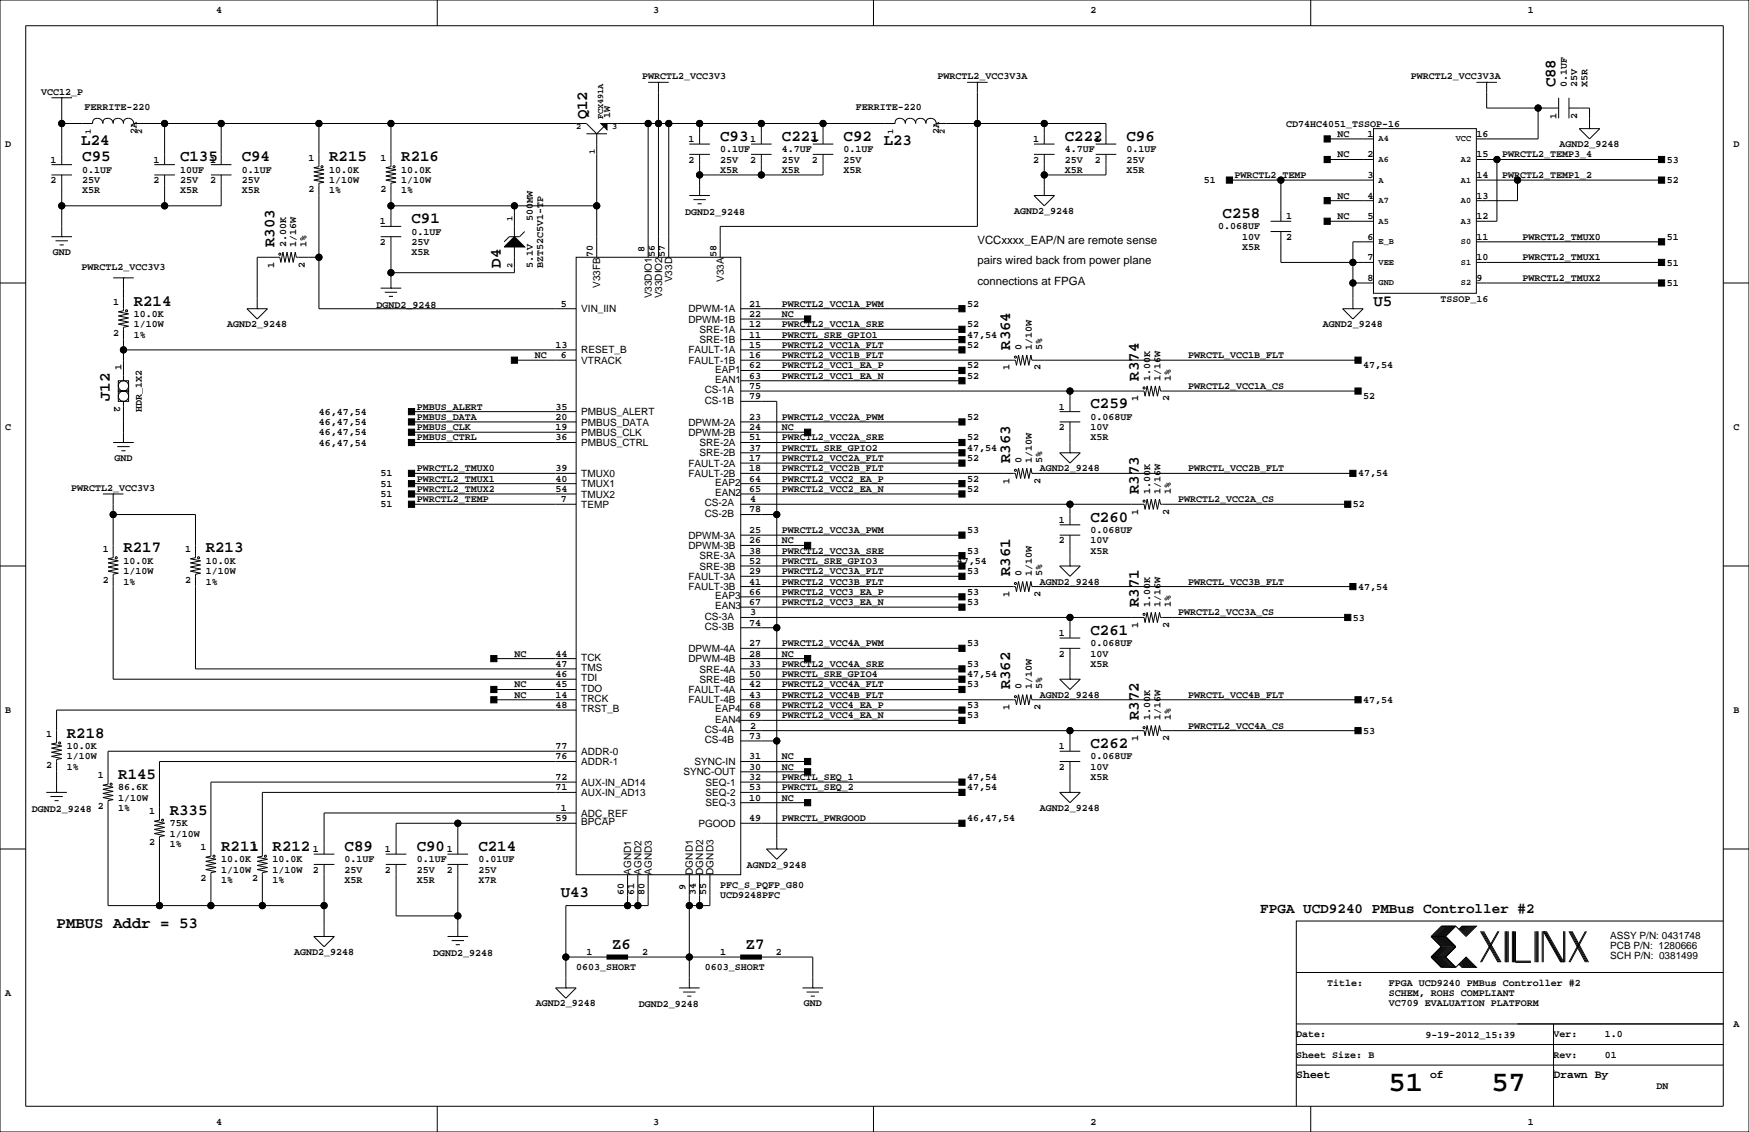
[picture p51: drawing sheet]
<svg xmlns="http://www.w3.org/2000/svg" width="432mm" height="279mm" viewBox="0 0 432 279" stroke-linecap="round" stroke-linejoin="round" font-family="sans-serif">
<defs><g id="words">
<g font-size="7.1">
<text x="342.8" y="269.3">51</text>
<text x="368.2" y="269.3">57</text>
</g>
<g font-size="3.9">
<text x="384" y="21.6" transform="rotate(-90 384 21.6)">C88</text>
<text x="145" y="29.5" transform="rotate(-90 145 29.5)">Q12</text>
<text x="20.1" y="35.8">L24</text>
<text x="177.8" y="34.8">C93</text>
<text x="193" y="34.8">C221</text>
<text x="208.3" y="34.8">C92</text>
<text x="218.2" y="35.8">L23</text>
<text x="262.9" y="34.8">C222</text>
<text x="278.1" y="34.8">C96</text>
<text x="20.3" y="39.8">C95</text>
<text x="44.4" y="39.8">C135</text>
<text x="59.7" y="39.8">C94</text>
<text x="81.3" y="39.8">R215</text>
<text x="99.1" y="39.8">R216</text>
<text x="301.8" y="53.8">C258</text>
<text x="101.6" y="55.1">C91</text>
<text x="67.8" y="61" transform="rotate(-90 67.8 61)">R303</text>
<text x="123.7" y="66" transform="rotate(-90 123.7 66)">D4</text>
<text x="33" y="75.4">R214</text>
<text x="339.1" y="75.4">U5</text>
<text x="249.4" y="86.4" transform="rotate(-90 249.4 86.4)">R364</text>
<text x="281.1" y="94" transform="rotate(-90 281.1 94)">R374</text>
<text x="27.1" y="99.1" transform="rotate(-90 27.1 99.1)">J12</text>
<text x="269.2" y="100.8">C259</text>
<text x="249.4" y="114.3" transform="rotate(-90 249.4 114.3)">R363</text>
<text x="281.1" y="121.9" transform="rotate(-90 281.1 121.9)">R373</text>
<text x="269.2" y="128.7">C260</text>
<text x="30.5" y="136.4">R217</text>
<text x="50.8" y="136.4">R213</text>
<text x="249.4" y="142.2" transform="rotate(-90 249.4 142.2)">R361</text>
<text x="281.1" y="149.9" transform="rotate(-90 281.1 149.9)">R371</text>
<text x="269.2" y="156.7">C261</text>
<text x="249.4" y="170.2" transform="rotate(-90 249.4 170.2)">R362</text>
<text x="281.1" y="177.8" transform="rotate(-90 281.1 177.8)">R372</text>
<text x="16.5" y="182.1">R218</text>
<text x="269.2" y="184.6">C262</text>
<text x="29.2" y="192.2">R145</text>
<text x="41.9" y="201.1">R335</text>
<text x="54.6" y="210">R211</text>
<text x="67.3" y="210">R212</text>
<text x="85.1" y="210">C89</text>
<text x="102.9" y="210">C90</text>
<text x="118.1" y="210">C214</text>
<text x="138.4" y="221.5">U43</text>
<text x="14" y="229.1">PMBUS Addr = 53</text>
<text x="151.1" y="234.2">Z6</text>
<text x="184.1" y="234.2">Z7</text>
</g>
<text font-size="3.5" x="311.2" y="225.3">FPGA UCD9240 PMBus Controller #2</text>
<g font-size="2.8">
<text x="241.3" y="60.1">VCCxxxx_EAP/N are remote sense</text>
<text x="241.3" y="65.2">pairs wired back from power plane</text>
<text x="241.3" y="70.3">connections at FPGA</text>
<text x="320" y="266.1">Sheet</text>
<text x="353.1" y="266.1">of</text>
<text x="383.5" y="266.1">Drawn By</text>
</g>
<g font-size="2.5">
<text x="53.3" y="3.3">4</text>
<text x="161.3" y="3.3">3</text>
<text x="269.2" y="3.3">2</text>
<text x="377.2" y="3.3">1</text>
<text x="10.2" y="23.4">VCC12_P</text>
<text x="158.5" y="19.6">PWRCTL2_VCC3V3</text>
<text x="231.5" y="19.6">PWRCTL2_VCC3V3A</text>
<text x="348.3" y="19.6">PWRCTL2_VCC3V3A</text>
<text x="386.8" y="21.6" transform="rotate(-90 386.8 21.6)">0.1UF</text>
<text x="389.4" y="21.6" transform="rotate(-90 389.4 21.6)">25V</text>
<text x="391.9" y="21.6" transform="rotate(-90 391.9 21.6)">X5R</text>
<text x="20.8" y="27.2">FERRITE-220</text>
<text x="150.6" y="29.2" transform="rotate(-90 150.6 29.2)">1W</text>
<text x="211.3" y="27.2">FERRITE-220</text>
<text x="384.3" y="29.4" transform="rotate(-90 384.3 29.4)">1</text>
<text x="389.4" y="29.4" transform="rotate(-90 389.4 29.4)">2</text>
<text x="33.8" y="33" transform="rotate(-90 33.8 33)">2A</text>
<text x="170" y="35.1">1</text>
<text x="185.2" y="35.1">1</text>
<text x="200.4" y="35.1">1</text>
<text x="231.9" y="33" transform="rotate(-90 231.9 33)">2A</text>
<text x="255.1" y="35.1">1</text>
<text x="270.3" y="35.1">1</text>
<text x="317.5" y="31.2">CD74HC4051_TSSOP-16</text>
<text x="330.2" y="33.8">NC</text>
<text x="337.6" y="33.8">1</text>
<text x="364.5" y="33.8">16</text>
<text x="1.3" y="36.3">D</text>
<text x="12.5" y="40.1">1</text>
<text x="37.9" y="40.1">1</text>
<text x="51.9" y="40.1">1</text>
<text x="76.2" y="39.7">1</text>
<text x="94" y="39.7">1</text>
<text x="170" y="40.1">2</text>
<text x="177.8" y="37.6">0.1UF</text>
<text x="177.8" y="40.1">25V</text>
<text x="185.2" y="40.1">2</text>
<text x="193" y="40.1">25V</text>
<text x="193" y="37.6">4.7UF</text>
<text x="200.4" y="40.1">2</text>
<text x="208.3" y="40.1">25V</text>
<text x="208.3" y="37.6">0.1UF</text>
<text x="255.1" y="40.1">2</text>
<text x="262.9" y="37.6">4.7UF</text>
<text x="262.9" y="40.1">25V</text>
<text x="270.3" y="40.1">2</text>
<text x="278.1" y="37.6">0.1UF</text>
<text x="278.1" y="40.1">25V</text>
<text x="330.2" y="38.9">NC</text>
<text x="337.6" y="38.9">2</text>
<text x="364.5" y="38.9">15</text>
<text x="370.8" y="38.9">PWRCTL2_TEMP3_4</text>
<text x="385" y="36.3">AGND2_9248</text>
<text x="411.5" y="40.1">53</text>
<text x="428" y="36.3">D</text>
<text x="12.5" y="45.2">2</text>
<text x="20.3" y="47.8">X5R</text>
<text x="20.3" y="45.2">25V</text>
<text x="20.3" y="42.7">0.1UF</text>
<text x="37.9" y="45.2">2</text>
<text x="44.4" y="47.8">X5R</text>
<text x="44.4" y="45.2">25V</text>
<text x="44.4" y="42.7">10UF</text>
<text x="51.9" y="45.2">2</text>
<text x="59.7" y="42.7">0.1UF</text>
<text x="59.7" y="45.2">25V</text>
<text x="59.7" y="47.8">X5R</text>
<text x="76.2" y="47.3">2</text>
<text x="81.3" y="47.8">1%</text>
<text x="81.3" y="45.2">1/10W</text>
<text x="81.3" y="42.7">10.0K</text>
<text x="94" y="47.3">2</text>
<text x="99.1" y="42.7">10.0K</text>
<text x="99.1" y="45.2">1/10W</text>
<text x="99.1" y="47.8">1%</text>
<text x="177.8" y="42.7">X5R</text>
<text x="193" y="42.7">X5R</text>
<text x="208.3" y="42.7">X5R</text>
<text x="262.9" y="42.7">X5R</text>
<text x="278.1" y="42.7">X5R</text>
<text x="297.2" y="45.2">51</text>
<text x="304.8" y="43.9">PWRCTL2_TEMP</text>
<text x="337.6" y="43.9">3</text>
<text x="364.5" y="43.9">14</text>
<text x="370.8" y="43.9">PWRCTL2_TEMP1_2</text>
<text x="411.5" y="45.2">52</text>
<text x="169.2" y="53.1">DGND2_9248</text>
<text x="250.4" y="52.8">AGND2_9248</text>
<text x="330.2" y="49">NC</text>
<text x="337.6" y="49">4</text>
<text x="364.5" y="49">13</text>
<text x="93.8" y="55.4">1</text>
<text x="101.6" y="57.9">0.1UF</text>
<text x="131.6" y="54.6" transform="rotate(-90 131.6 54.6)">500MW</text>
<text x="300.8" y="56.6">0.068UF</text>
<text x="306.7" y="59.2">10V</text>
<text x="317.5" y="59.2">2</text>
<text x="317.5" y="54.1">1</text>
<text x="330.2" y="54.1">NC</text>
<text x="337.6" y="54.1">5</text>
<text x="337.6" y="59.2">6</text>
<text x="364.5" y="59.2">11</text>
<text x="364.5" y="54.1">12</text>
<text x="375.9" y="59.2">PWRCTL2_TMUX0</text>
<text x="411.5" y="59.2">51</text>
<text x="13" y="63">GND</text>
<text x="70.6" y="61" transform="rotate(-90 70.6 61)">2.00K</text>
<text x="73.2" y="61" transform="rotate(-90 73.2 61)">1/16W</text>
<text x="75.7" y="61" transform="rotate(-90 75.7 61)">1%</text>
<text x="93.8" y="60.5">2</text>
<text x="101.6" y="63">X5R</text>
<text x="101.6" y="60.5">25V</text>
<text x="146.4" y="63.5" transform="rotate(-90 146.4 63.5)">70</text>
<text x="159.1" y="62.2" transform="rotate(-90 159.1 62.2)">8</text>
<text x="161.6" y="63.5" transform="rotate(-90 161.6 63.5)">56</text>
<text x="164.2" y="63.5" transform="rotate(-90 164.2 63.5)">57</text>
<text x="176.9" y="63.5" transform="rotate(-90 176.9 63.5)">58</text>
<text x="306.7" y="61.7">X5R</text>
<text x="337.6" y="64.3">7</text>
<text x="364.5" y="64.3">10</text>
<text x="375.9" y="64.3">PWRCTL2_TMUX1</text>
<text x="411.5" y="65.5">51</text>
<text x="20.1" y="66.6">PWRCTL2_VCC3V3</text>
<text x="67.7" y="66" transform="rotate(-90 67.7 66)">1</text>
<text x="75.3" y="66" transform="rotate(-90 75.3 66)">2</text>
<text x="131.6" y="66" transform="rotate(-90 131.6 66)">5.1V</text>
<text x="134.1" y="66" transform="rotate(-90 134.1 66)">BZT52C5V1-TP</text>
<text x="148.2" y="71" transform="rotate(-90 148.2 71)">V33FB</text>
<text x="166" y="69.7" transform="rotate(-90 166 69.7)">V33D</text>
<text x="178.7" y="69.5" transform="rotate(-90 178.7 69.5)">V33A</text>
<text x="337.6" y="69.3">8</text>
<text x="364.5" y="69.3">9</text>
<text x="375.9" y="69.3">PWRCTL2_TMUX2</text>
<text x="411.5" y="70.6">51</text>
<text x="27.9" y="75.3">1</text>
<text x="93" y="75.9">DGND2_9248</text>
<text x="138.4" y="75.7">5</text>
<text x="143.5" y="77.1">VIN_IIN</text>
<text x="160.9" y="73.7" transform="rotate(-90 160.9 73.7)">V33DIO1</text>
<text x="163.4" y="73.7" transform="rotate(-90 163.4 73.7)">V33DIO2</text>
<text x="169.9" y="77.1">DPWM-1A</text>
<text x="185" y="75.7">21</text>
<text x="193" y="75.7">PWRCTL2_VCC1A_PWM</text>
<text x="238.8" y="75.7">52</text>
<text x="355.6" y="74.4">TSSOP_16</text>
<text x="27.9" y="82.9">2</text>
<text x="33" y="78.2">10.0K</text>
<text x="33" y="80.8">1/10W</text>
<text x="33" y="83.3">1%</text>
<text x="56.1" y="80.8">AGND2_9248</text>
<text x="169.9" y="79.6">DPWM-1B</text>
<text x="172.7" y="82.2">SRE-1A</text>
<text x="185" y="78.2">22</text>
<text x="185" y="80.8">12</text>
<text x="185" y="83.3">11</text>
<text x="193" y="83.3">PWRCTL_SRE_GPIO1</text>
<text x="193" y="78.2">NC</text>
<text x="193" y="80.8">PWRCTL2_VCC1A_SRE</text>
<text x="238.8" y="83.3">47,54</text>
<text x="238.8" y="80.8">52</text>
<text x="326.6" y="80.8">AGND2_9248</text>
<text x="132.1" y="88.4">NC</text>
<text x="137.2" y="85.9">13</text>
<text x="138.4" y="88.4">6</text>
<text x="143.5" y="87.2">RESET_B</text>
<text x="143.5" y="89.8">VTRACK</text>
<text x="169.9" y="87.2">FAULT-1A</text>
<text x="169.9" y="89.8">FAULT-1B</text>
<text x="172.7" y="84.7">SRE-1B</text>
<text x="185" y="85.9">15</text>
<text x="185" y="88.4">16</text>
<text x="193" y="85.9">PWRCTL2_VCC1A_FLT</text>
<text x="193" y="88.4">PWRCTL2_VCC1B_FLT</text>
<text x="238.8" y="85.9">52</text>
<text x="252.2" y="86.4" transform="rotate(-90 252.2 86.4)">0</text>
<text x="254.8" y="86.4" transform="rotate(-90 254.8 86.4)">1/10W</text>
<text x="257.3" y="86.4" transform="rotate(-90 257.3 86.4)">5%</text>
<text x="293.4" y="88.4">PWRCTL_VCC1B_FLT</text>
<text x="30" y="91.4" transform="rotate(-90 30 91.4)">1</text>
<text x="176.5" y="94.5">EAN1</text>
<text x="176.5" y="92">EAP1</text>
<text x="185" y="93.5">63</text>
<text x="185" y="90.9">62</text>
<text x="193" y="93.5">PWRCTL2_VCC1_EA_N</text>
<text x="193" y="90.9">PWRCTL2_VCC1_EA_P</text>
<text x="238.8" y="93.5">52</text>
<text x="238.8" y="90.9">52</text>
<text x="249.3" y="91.4" transform="rotate(-90 249.3 91.4)">1</text>
<text x="256.9" y="91.4" transform="rotate(-90 256.9 91.4)">2</text>
<text x="284" y="94" transform="rotate(-90 284 94)">1.00K</text>
<text x="286.5" y="94" transform="rotate(-90 286.5 94)">1/16W</text>
<text x="289.1" y="94" transform="rotate(-90 289.1 94)">1%</text>
<text x="336.6" y="90.9">47,54</text>
<text x="28.2" y="100.3" transform="rotate(90 28.2 100.3)">2</text>
<text x="35.1" y="101.6" transform="rotate(-90 35.1 101.6)">HDR_1X2</text>
<text x="102.9" y="101.1">PMBUS_ALERT</text>
<text x="137.2" y="101.1">35</text>
<text x="174" y="97.1">CS-1A</text>
<text x="174" y="99.6">CS-1B</text>
<text x="185" y="96">75</text>
<text x="185" y="98.6">79</text>
<text x="261.4" y="101.1">1</text>
<text x="281" y="99.1" transform="rotate(-90 281 99.1)">1</text>
<text x="288.6" y="99.1" transform="rotate(-90 288.6 99.1)">2</text>
<text x="293.4" y="96">PWRCTL2_VCC1A_CS</text>
<text x="336.6" y="98.6">52</text>
<text x="1.3" y="106.2">C</text>
<text x="78.7" y="102.4">46,47,54</text>
<text x="78.7" y="104.9">46,47,54</text>
<text x="78.7" y="107.4">46,47,54</text>
<text x="102.9" y="103.6">PMBUS_DATA</text>
<text x="102.9" y="106.2">PMBUS_CLK</text>
<text x="137.2" y="106.2">19</text>
<text x="137.2" y="103.6">20</text>
<text x="143.5" y="107.6">PMBUS_CLK</text>
<text x="143.5" y="105">PMBUS_DATA</text>
<text x="143.5" y="102.5">PMBUS_ALERT</text>
<text x="169.9" y="105">DPWM-2A</text>
<text x="169.9" y="107.6">DPWM-2B</text>
<text x="185" y="103.6">23</text>
<text x="185" y="106.2">24</text>
<text x="193" y="106.2">NC</text>
<text x="193" y="103.6">PWRCTL2_VCC2A_PWM</text>
<text x="238.8" y="103.6">52</text>
<text x="261.4" y="106.2">2</text>
<text x="269.2" y="106.2">10V</text>
<text x="269.2" y="103.6">0.068UF</text>
<text x="428" y="106.2">C</text>
<text x="28.3" y="113.8">GND</text>
<text x="78.7" y="110">46,47,54</text>
<text x="102.9" y="108.7">PMBUS_CTRL</text>
<text x="137.2" y="108.7">36</text>
<text x="143.5" y="110.1">PMBUS_CTRL</text>
<text x="172.7" y="110.1">SRE-2A</text>
<text x="172.7" y="112.6">SRE-2B</text>
<text x="185" y="113.8">17</text>
<text x="185" y="108.7">51</text>
<text x="185" y="111.3">37</text>
<text x="193" y="113.8">PWRCTL2_VCC2A_FLT</text>
<text x="193" y="111.3">PWRCTL_SRE_GPIO2</text>
<text x="193" y="108.7">PWRCTL2_VCC2A_SRE</text>
<text x="238.8" y="113.8">52</text>
<text x="238.8" y="111.3">47,54</text>
<text x="238.8" y="108.7">52</text>
<text x="269.2" y="108.7">X5R</text>
<text x="94" y="117.6">51</text>
<text x="102.9" y="118.9">PWRCTL2_TMUX1</text>
<text x="102.9" y="116.3">PWRCTL2_TMUX0</text>
<text x="137.2" y="116.3">39</text>
<text x="137.2" y="118.9">40</text>
<text x="143.5" y="117.7">TMUX0</text>
<text x="169.9" y="115.2">FAULT-2A</text>
<text x="169.9" y="117.7">FAULT-2B</text>
<text x="176.5" y="119.9">EAP2</text>
<text x="185" y="118.9">64</text>
<text x="185" y="116.3">18</text>
<text x="193" y="116.3">PWRCTL2_VCC2B_FLT</text>
<text x="193" y="118.9">PWRCTL2_VCC2_EA_P</text>
<text x="238.8" y="118.9">52</text>
<text x="249.3" y="119.4" transform="rotate(-90 249.3 119.4)">1</text>
<text x="252.2" y="114.3" transform="rotate(-90 252.2 114.3)">0</text>
<text x="254.8" y="114.3" transform="rotate(-90 254.8 114.3)">1/10W</text>
<text x="256.8" y="116.3">AGND2_9248</text>
<text x="256.9" y="119.4" transform="rotate(-90 256.9 119.4)">2</text>
<text x="257.3" y="114.3" transform="rotate(-90 257.3 114.3)">5%</text>
<text x="293.4" y="116.3">PWRCTL_VCC2B_FLT</text>
<text x="335.3" y="117.6">47,54</text>
<text x="17.6" y="121.2">PWRCTL2_VCC3V3</text>
<text x="94" y="125.2">51</text>
<text x="94" y="122.7">51</text>
<text x="94" y="120.1">51</text>
<text x="102.9" y="124">PWRCTL2_TEMP</text>
<text x="102.9" y="121.4">PWRCTL2_TMUX2</text>
<text x="137.2" y="121.4">54</text>
<text x="138.4" y="124">7</text>
<text x="143.5" y="125.3">TEMP</text>
<text x="143.5" y="120.3">TMUX1</text>
<text x="143.5" y="122.8">TMUX2</text>
<text x="174" y="125">CS-2A</text>
<text x="176.5" y="122.5">EAN2</text>
<text x="185" y="121.4">65</text>
<text x="185.2" y="124">4</text>
<text x="193" y="121.4">PWRCTL2_VCC2_EA_N</text>
<text x="238.8" y="121.4">52</text>
<text x="284" y="121.9" transform="rotate(-90 284 121.9)">1.00K</text>
<text x="286.5" y="121.9" transform="rotate(-90 286.5 121.9)">1/16W</text>
<text x="289.1" y="121.9" transform="rotate(-90 289.1 121.9)">1%</text>
<text x="290.8" y="124">PWRCTL2_VCC2A_CS</text>
<text x="334" y="125.2">52</text>
<text x="174" y="127.5">CS-2B</text>
<text x="185" y="126.5">78</text>
<text x="185" y="131.6">25</text>
<text x="193" y="131.6">PWRCTL2_VCC3A_PWM</text>
<text x="238.8" y="131.6">53</text>
<text x="261.4" y="129">1</text>
<text x="269.2" y="131.6">0.068UF</text>
<text x="281" y="127" transform="rotate(-90 281 127)">1</text>
<text x="288.6" y="127" transform="rotate(-90 288.6 127)">2</text>
<text x="25.4" y="136.2">1</text>
<text x="45.7" y="136.2">1</text>
<text x="169.9" y="133">DPWM-3A</text>
<text x="169.9" y="135.5">DPWM-3B</text>
<text x="185" y="134.1">26</text>
<text x="185" y="136.7">38</text>
<text x="193" y="134.1">NC</text>
<text x="193" y="136.7">PWRCTL2_VCC3A_SRE</text>
<text x="238.8" y="136.7">53</text>
<text x="261.4" y="134.1">2</text>
<text x="269.2" y="136.7">X5R</text>
<text x="269.2" y="134.1">10V</text>
<text x="25.4" y="143.9">2</text>
<text x="30.5" y="139.2">10.0K</text>
<text x="30.5" y="141.7">1/10W</text>
<text x="45.7" y="143.9">2</text>
<text x="50.8" y="141.7">1/10W</text>
<text x="50.8" y="139.2">10.0K</text>
<text x="169.9" y="143.1">FAULT-3A</text>
<text x="172.7" y="138">SRE-3A</text>
<text x="172.7" y="140.6">SRE-3B</text>
<text x="185" y="141.7">29</text>
<text x="185" y="139.2">52</text>
<text x="193" y="141.7">PWRCTL2_VCC3A_FLT</text>
<text x="193" y="139.2">PWRCTL_SRE_GPIO3</text>
<text x="236.2" y="139.2">47,54</text>
<text x="238.8" y="141.7">53</text>
<text x="252.2" y="142.2" transform="rotate(-90 252.2 142.2)">0</text>
<text x="254.8" y="142.2" transform="rotate(-90 254.8 142.2)">1/10W</text>
<text x="257.3" y="142.2" transform="rotate(-90 257.3 142.2)">5%</text>
<text x="30.5" y="144.3">1%</text>
<text x="50.8" y="144.3">1%</text>
<text x="169.9" y="145.7">FAULT-3B</text>
<text x="176.5" y="147.9">EAP3</text>
<text x="185" y="149.4">67</text>
<text x="185" y="146.8">66</text>
<text x="185" y="144.3">41</text>
<text x="193" y="144.3">PWRCTL2_VCC3B_FLT</text>
<text x="193" y="149.4">PWRCTL2_VCC3_EA_N</text>
<text x="193" y="146.8">PWRCTL2_VCC3_EA_P</text>
<text x="238.8" y="149.4">53</text>
<text x="238.8" y="146.8">53</text>
<text x="249.3" y="147.3" transform="rotate(-90 249.3 147.3)">1</text>
<text x="256.8" y="144.3">AGND2_9248</text>
<text x="256.9" y="147.3" transform="rotate(-90 256.9 147.3)">2</text>
<text x="284" y="149.9" transform="rotate(-90 284 149.9)">1.00K</text>
<text x="286.5" y="149.9" transform="rotate(-90 286.5 149.9)">1/16W</text>
<text x="289.1" y="149.9" transform="rotate(-90 289.1 149.9)">1%</text>
<text x="293.4" y="144.3">PWRCTL_VCC3B_FLT</text>
<text x="335.3" y="145.5">47,54</text>
<text x="174" y="152.9">CS-3A</text>
<text x="174" y="155.5">CS-3B</text>
<text x="176.5" y="150.4">EAN3</text>
<text x="185" y="154.4">74</text>
<text x="185.2" y="151.9">3</text>
<text x="281" y="154.9" transform="rotate(-90 281 154.9)">1</text>
<text x="288.6" y="154.9" transform="rotate(-90 288.6 154.9)">2</text>
<text x="290.8" y="151.9">PWRCTL2_VCC3A_CS</text>
<text x="334" y="153.2">53</text>
<text x="169.9" y="160.9">DPWM-4A</text>
<text x="185" y="159.5">27</text>
<text x="193" y="159.5">PWRCTL2_VCC4A_PWM</text>
<text x="238.8" y="159.5">53</text>
<text x="261.4" y="157">1</text>
<text x="269.2" y="159.5">0.068UF</text>
<text x="127" y="162.1">NC</text>
<text x="137.2" y="162.1">44</text>
<text x="137.2" y="167.1">46</text>
<text x="137.2" y="164.6">47</text>
<text x="143.5" y="163.1">TCK</text>
<text x="143.5" y="165.6">TMS</text>
<text x="169.9" y="163.4">DPWM-4B</text>
<text x="172.7" y="166">SRE-4A</text>
<text x="185" y="162.1">28</text>
<text x="185" y="164.6">33</text>
<text x="185" y="167.1">50</text>
<text x="193" y="167.1">PWRCTL_SRE_GPIO4</text>
<text x="193" y="164.6">PWRCTL2_VCC4A_SRE</text>
<text x="193" y="162.1">NC</text>
<text x="238.8" y="167.1">47,54</text>
<text x="238.8" y="164.6">53</text>
<text x="261.4" y="162.1">2</text>
<text x="269.2" y="164.6">X5R</text>
<text x="269.2" y="162.1">10V</text>
<text x="127" y="169.7">NC</text>
<text x="127" y="172.2">NC</text>
<text x="137.2" y="169.7">45</text>
<text x="137.2" y="172.2">14</text>
<text x="143.5" y="168.2">TDI</text>
<text x="143.5" y="170.7">TDO</text>
<text x="143.5" y="173.3">TRCK</text>
<text x="169.9" y="171.1">FAULT-4A</text>
<text x="169.9" y="173.6">FAULT-4B</text>
<text x="172.7" y="168.5">SRE-4B</text>
<text x="185" y="169.7">42</text>
<text x="185" y="172.2">43</text>
<text x="193" y="169.7">PWRCTL2_VCC4A_FLT</text>
<text x="193" y="172.2">PWRCTL2_VCC4B_FLT</text>
<text x="238.8" y="169.7">53</text>
<text x="252.2" y="170.2" transform="rotate(-90 252.2 170.2)">0</text>
<text x="254.8" y="170.2" transform="rotate(-90 254.8 170.2)">1/10W</text>
<text x="256.8" y="172.2">AGND2_9248</text>
<text x="257.3" y="170.2" transform="rotate(-90 257.3 170.2)">5%</text>
<text x="293.4" y="172.2">PWRCTL_VCC4B_FLT</text>
<text x="336.6" y="173.5">47,54</text>
<text x="1.3" y="176">B</text>
<text x="137.2" y="174.8">48</text>
<text x="143.5" y="175.8">TRST_B</text>
<text x="176.5" y="178.3">EAN4</text>
<text x="176.5" y="175.8">EAP4</text>
<text x="185" y="177.3">69</text>
<text x="185" y="174.8">68</text>
<text x="185.2" y="179.8">2</text>
<text x="193" y="174.8">PWRCTL2_VCC4_EA_P</text>
<text x="193" y="177.3">PWRCTL2_VCC4_EA_N</text>
<text x="238.8" y="174.8">53</text>
<text x="238.8" y="177.3">53</text>
<text x="249.3" y="175.3" transform="rotate(-90 249.3 175.3)">1</text>
<text x="256.9" y="175.3" transform="rotate(-90 256.9 175.3)">2</text>
<text x="284" y="177.8" transform="rotate(-90 284 177.8)">1.00K</text>
<text x="286.5" y="177.8" transform="rotate(-90 286.5 177.8)">1/16W</text>
<text x="289.1" y="177.8" transform="rotate(-90 289.1 177.8)">1%</text>
<text x="293.4" y="179.8">PWRCTL2_VCC4A_CS</text>
<text x="428" y="176">B</text>
<text x="11.4" y="182">1</text>
<text x="16.5" y="184.9">10.0K</text>
<text x="137.2" y="184.9">77</text>
<text x="174" y="180.9">CS-4A</text>
<text x="174" y="183.4">CS-4B</text>
<text x="185" y="182.4">73</text>
<text x="261.4" y="184.9">1</text>
<text x="281" y="182.9" transform="rotate(-90 281 182.9)">1</text>
<text x="288.6" y="182.9" transform="rotate(-90 288.6 182.9)">2</text>
<text x="336.6" y="181.1">53</text>
<text x="11.4" y="189.6">2</text>
<text x="16.5" y="187.5">1/10W</text>
<text x="16.5" y="190">1%</text>
<text x="137.2" y="187.5">76</text>
<text x="143.5" y="186.3">ADDR-0</text>
<text x="143.5" y="188.8">ADDR-1</text>
<text x="168.7" y="191.4">SYNC-OUT</text>
<text x="171.5" y="188.8">SYNC-IN</text>
<text x="185" y="187.5">31</text>
<text x="185" y="190">30</text>
<text x="193" y="187.5">NC</text>
<text x="193" y="190">NC</text>
<text x="261.4" y="190">2</text>
<text x="269.2" y="187.5">0.068UF</text>
<text x="269.2" y="190">10V</text>
<text x="24.1" y="192.1">1</text>
<text x="29.2" y="195.1">86.6K</text>
<text x="29.2" y="197.6">1/10W</text>
<text x="137.2" y="192.5">72</text>
<text x="137.2" y="195.1">71</text>
<text x="143.5" y="193.9">AUX-IN_AD14</text>
<text x="143.5" y="196.5">AUX-IN_AD13</text>
<text x="174.2" y="193.9">SEQ-1</text>
<text x="174.2" y="196.5">SEQ-2</text>
<text x="185" y="192.5">32</text>
<text x="185" y="195.1">53</text>
<text x="185" y="197.6">10</text>
<text x="193" y="192.5">PWRCTL_SEQ_1</text>
<text x="193" y="195.1">PWRCTL_SEQ_2</text>
<text x="193" y="197.6">NC</text>
<text x="238.8" y="192.5">47,54</text>
<text x="238.8" y="195.1">47,54</text>
<text x="269.2" y="192.5">X5R</text>
<text x="7.9" y="200.4">DGND2_9248</text>
<text x="24.1" y="199.7">2</text>
<text x="29.2" y="200.2">1%</text>
<text x="36.8" y="201">1</text>
<text x="41.9" y="204">75K</text>
<text x="137.2" y="202.7">59</text>
<text x="138.4" y="200.2">1</text>
<text x="143.5" y="201.5">ADC_REF</text>
<text x="143.5" y="203.7">BPCAP</text>
<text x="174.2" y="199">SEQ-3</text>
<text x="185" y="202.7">49</text>
<text x="193" y="202.7">PWRCTL_PWRGOOD</text>
<text x="238.8" y="202.7">46,47,54</text>
<text x="256.8" y="200.2">AGND2_9248</text>
<text x="36.8" y="208.6">2</text>
<text x="41.9" y="206.5">1/10W</text>
<text x="41.9" y="209">1%</text>
<text x="49.5" y="209.9">1</text>
<text x="62.2" y="209.9">1</text>
<text x="172.4" y="204.1">PGOOD</text>
<text x="54.6" y="212.9">10.0K</text>
<text x="54.6" y="215.4">1/10W</text>
<text x="67.3" y="215.4">1/10W</text>
<text x="67.3" y="212.9">10.0K</text>
<text x="77.3" y="210.3">1</text>
<text x="77.3" y="215.4">2</text>
<text x="85.1" y="212.9">0.1UF</text>
<text x="85.1" y="215.4">25V</text>
<text x="95" y="215.4">2</text>
<text x="95" y="210.3">1</text>
<text x="102.9" y="215.4">25V</text>
<text x="102.9" y="212.9">0.1UF</text>
<text x="110.3" y="210.3">1</text>
<text x="110.3" y="215.4">2</text>
<text x="118.1" y="212.9">0.01UF</text>
<text x="118.1" y="215.4">25V</text>
<text x="155.8" y="215.9" transform="rotate(-90 155.8 215.9)">AGND1</text>
<text x="158.4" y="215.9" transform="rotate(-90 158.4 215.9)">AGND2</text>
<text x="160.9" y="215.9" transform="rotate(-90 160.9 215.9)">AGND3</text>
<text x="171.1" y="215.9" transform="rotate(-90 171.1 215.9)">DGND1</text>
<text x="173.6" y="215.9" transform="rotate(-90 173.6 215.9)">DGND2</text>
<text x="176.1" y="215.9" transform="rotate(-90 176.1 215.9)">DGND3</text>
<text x="184.4" y="214.1">AGND2_9248</text>
<text x="49.5" y="217.5">2</text>
<text x="54.6" y="217.9">1%</text>
<text x="62.2" y="217.5">2</text>
<text x="67.3" y="217.9">1%</text>
<text x="85.1" y="217.9">X5R</text>
<text x="102.9" y="217.9">X5R</text>
<text x="118.1" y="217.9">X7R</text>
<text x="154" y="221" transform="rotate(-90 154 221)">60</text>
<text x="156.6" y="221" transform="rotate(-90 156.6 221)">61</text>
<text x="159.1" y="221" transform="rotate(-90 159.1 221)">80</text>
<text x="169.3" y="219.7" transform="rotate(-90 169.3 219.7)">9</text>
<text x="171.8" y="221" transform="rotate(-90 171.8 221)">34</text>
<text x="174.3" y="221" transform="rotate(-90 174.3 221)">55</text>
<text x="177.8" y="219.2">PFC_S_PQFP_G80</text>
<text x="177.8" y="221.7">UCD9248PFC</text>
<text x="397.5" y="231.7">ASSY P/N: 0431748</text>
<text x="72.6" y="235.7">AGND2_9248</text>
<text x="106.9" y="236">DGND2_9248</text>
<text x="142.2" y="239.5">0603_SHORT</text>
<text x="144.8" y="235.7">1</text>
<text x="158.5" y="235.7">2</text>
<text x="174" y="239.5">0603_SHORT</text>
<text x="177.8" y="235.7">1</text>
<text x="191.6" y="235.7">2</text>
<text x="397.5" y="236.8">SCH P/N: 0381499</text>
<text x="397.5" y="234.2">PCB P/N: 1280666</text>
<text x="1.3" y="245.9">A</text>
<text x="327.7" y="243.3">Title:</text>
<text x="342.9" y="245.9">SCHEM, ROHS COMPLIANT</text>
<text x="342.9" y="243.3">FPGA UCD9240 PMBus Controller #2</text>
<text x="132.3" y="248.4">AGND2_9248</text>
<text x="157.7" y="248.7">DGND2_9248</text>
<text x="198.4" y="248.4">GND</text>
<text x="342.9" y="248.4">VC709 EVALUATION PLATFORM</text>
<text x="320" y="256">Date:</text>
<text x="351.9" y="256.3">9-19-2012_15:39</text>
<text x="383.5" y="256">Ver:</text>
<text x="396.2" y="256">1.0</text>
<text x="428" y="253.5">A</text>
<text x="320" y="261.1">Sheet Size: B</text>
<text x="383.5" y="261.1">Rev:</text>
<text x="396.2" y="261.1">01</text>
<text x="408.9" y="268.7">DN</text>
<text x="53.3" y="277.6">4</text>
<text x="161.3" y="277.6">3</text>
<text x="269.2" y="277.6">2</text>
<text x="377.2" y="277.6">1</text>
</g>
<g font-size="2.1">
<text x="148.9" y="29.5" transform="rotate(-90 148.9 29.5)">FCX491A</text>
<text x="22.4" y="33" transform="rotate(-90 22.4 33)">1</text>
<text x="35.1" y="33" transform="rotate(-90 35.1 33)">2</text>
<text x="142.2" y="31.9">2</text>
<text x="151.1" y="31.9">3</text>
<text x="220.5" y="33" transform="rotate(-90 220.5 33)">1</text>
<text x="233.2" y="33" transform="rotate(-90 233.2 33)">2</text>
<text x="340.4" y="34.9">A4</text>
<text x="359.4" y="34.9">VCC</text>
<text x="146.9" y="38.1" transform="rotate(-90 146.9 38.1)">1</text>
<text x="340.4" y="40">A6</text>
<text x="360.7" y="40">A2</text>
<text x="340.4" y="45">A</text>
<text x="360.7" y="45">A1</text>
<text x="340.4" y="50.1">A7</text>
<text x="360.7" y="50.1">A0</text>
<text x="126.6" y="54.6" transform="rotate(-90 126.6 54.6)">1</text>
<text x="340.4" y="55.2">A5</text>
<text x="360.7" y="55.2">A3</text>
<text x="340.4" y="60.3">E_B</text>
<text x="340.4" y="65.4">VEE</text>
<text x="360.7" y="65.4">S1</text>
<text x="360.7" y="60.3">S0</text>
<text x="126.6" y="66" transform="rotate(-90 126.6 66)">2</text>
<text x="340.4" y="70.4">GND</text>
<text x="360.7" y="70.4">S2</text>
</g>
</g></defs>
<g fill="none" stroke="#000" stroke-width=".25">
<path d="M0 0h431.8v279.4h-431.8zM6.3 6.4h419.1v266.6h-419.1zM107.9 0v6.4M215.6 0v6.4M323.6 0v6.4M12.7 24.1h5.1M15.2 24.1h.1M15.2 30.5h7.7M15.2 24.1v16.5M24.1 29.2a1.02 1.02 0 0 0-1.2 1.3M24.1 29.2a1.27 1.27 0 0 1 1.3 1.3 1.05 1.05 0 0 1 1.3-1.3M26.7 29.2a1.27 1.27 0 0 1 1.2 1.3 1.05 1.05 0 0 1 1.3-1.3"/>
<path d="M29.2 29.2a1.27 1.27 0 0 1 1.3 1.3 1.05 1.05 0 0 1 1.2-1.3M31.7 29.2a1.27 1.27 0 0 1 1.3 1.3h111.8l2.5 2.5M40.6 30.5v10.1M54.6 30.5v10.1M78.7 30.5v10.6l-1.2 .3 2.5 .5-2.5 .5 2.5 .5-2.5 .5 2.5 .5-2.5 .5 2.5 .6-1.3 .2v31h63.5M96.5 30.5v10.6l-1.3 .3 2.6 .5-2.6 .5 2.6 .5-2.6 .5 2.6 .5-2.6 .5 2.6 .6-1.3 .2v10.7M144.8 33h5.1M147.3 33v30.5M149.1 31.2l-1.8 1.8M149.9 30.5h71.1M160 20.3h5.1M160 30.5v33"/>
<path d="M162.6 20.3h.1M162.6 20.3v43.2M165.1 30.5v33M170.2 38.1h5.1M170.2 35.6h5.1M172.7 30.5v5.1M172.7 38.1v10.2M185.4 38.1h5.1M185.4 35.6h5.1M188 30.5v5.1M188 38.1v5.1M200.7 38.1h5"/>
<path d="M200.7 35.6h5M203.2 30.5v5.1M203.2 38.1v5.1h-30.5M222.2 29.2a1.02 1.02 0 0 0-1.2 1.3M222.2 29.2a1.27 1.27 0 0 1 1.3 1.3M224.8 29.2a1.02 1.02 0 0 0-1.2 1.3M224.8 29.2a1.27 1.27 0 0 1 1.3 1.3 1.05 1.05 0 0 1 1.2-1.3M227.3 29.2a1.27 1.27 0 0 1 1.3 1.3 1.05 1.05 0 0 1 1.3-1.3M229.9 29.2a1.27 1.27 0 0 1 1.2 1.3h41.9v5.1M238.8 20.3h5M241.3 20.3h.1M241.3 20.3v35.6h-63.5v7.6"/>
<path d="M255.3 38.1h5M255.3 35.6h5M257.8 30.5v5.1M257.8 38.1v10.2M270.5 38.1h5.1M270.5 35.6h5.1M273 38.1v5.1h-15.2M327.7 34.3h11.4M327.7 39.4h11.4M339.1 31.8h25.4v40.6h-25.4zM364.5 39.4h45.7M364.5 20.3h5.1"/>
<path d="M367 20.3h.1M367 20.3v6.4h17.8M369.6 39.4v15.2h-5.1M379.7 26.7v7.6h-15.2M384.8 24.1v5.1M387.3 26.7h5.1v5.1M387.3 24.1v5.1M389.9 31.8h5.1l-2.6 2.5zM392.4 31.8h.1M12.7 58.4h5.1M12.7 43.2h5.1M12.7 40.6h5.1"/>
<path d="M13.7 59.4h3.1M15.2 58.4h.1M15.2 43.2v15.2M38.1 43.2h5.1M38.1 40.6h5.1M40.6 43.2v7.6M52.1 43.2h5M52.1 40.6h5M54.6 43.2v7.6h-39.4M94 55.9h5.1M94 58.4h5.1M96.5 50.8h50.8"/>
<path d="M96.5 58.4v12.7M127 50.8v7.6M129.5 57.2l-1.2 1.2h-2.6l-1.2 1.3M170.2 48.3h5.1M171.2 49.3h3M172.2 50.3h1M172.7 48.3h.1M255.3 48.3h5l-2.5 2.5zM257.8 48.3h.1M303.5 44.4h35.6M313.7 54.6h5.1M313.7 57.2h5.1"/>
<path d="M316.2 57.2v7.6h22.9M316.2 44.4v10.2M327.7 49.5h11.4M327.7 54.6h11.4M339.1 59.7h-5.1v16.5M364.5 59.7h45.7M364.5 44.4h45.7M374.6 44.4v5.1h-10.1M0 69.8h6.3M14.7 60.5h1M27.9 68.6h5.1M30.5 68.6h.1"/>
<path d="M30.5 68.6v8.1l-1.3 .3 2.5 .5-2.5 .5 2.5 .5-2.5 .5 2.5 .5-2.5 .5 2.5 .5-1.2 .3v13.2M61 76.2h5l-2.5 2.5zM63.5 76.2h.1M78.7 63.5h-5.5l-.3-1.3-.5 2.6-.5-2.6-.5 2.6-.5-2.6-.5 2.6-.6-2.6-.5 2.6-.2-1.3h-5.6v12.7M94 71.1h5.1M95 72.1h3M96 73.2h1M96.5 71.1h.1M127 61v6.3h-30.5M142.2 63.5h40.7v152.4h-40.7zM182.9 76.2h54.6M182.9 78.7h16.5"/>
<path d="M331.5 76.2h5l-2.5 2.5zM334 76.2h.1M334 69.8h5.1M364.5 64.8h45.7M364.5 69.8h45.7M425.4 69.8h6.4M29.2 96.5h2.5v2.6h-2.5zM29.2 94h2.5v2.5h-2.5zM30.5 99.1v10.1M30.5 86.4h111.7M127 88.9h15.2M182.9 88.9h67.8l.3 1.3 .5-2.6 .5 2.6 .5-2.6 .5 2.6 .5-2.6 .5 2.6 .5-2.6 .3 1.3h80.5"/>
<path d="M182.9 99.1h8.9v110.4M182.9 96.5h99.5l.3 1.3 .5-2.6 .5 2.6 .5-2.6 .5 2.6 .5-2.6 .6 2.6 .5-2.6 .2 1.3h48.8M182.9 91.4h54.6M182.9 94h54.6M182.9 86.4h54.6M182.9 81.3h54.6M182.9 83.8h54.6M264.2 96.5v5.1M27.9 109.2h5.1M29 110.2h3M30 111.3h1M30.5 109.2h.1"/>
<path d="M101.6 116.8h40.6M101.6 109.2h40.6M101.6 106.7h40.6M101.6 104.1h40.6M101.6 101.6h40.6M101.6 119.4h40.6M182.9 116.8h67.8l.3 1.3 .5-2.5 .5 2.5 .5-2.5 .5 2.5 .5-2.5 .5 2.5 .5-2.5 .3 1.2h79.2M182.9 109.2h54.6M182.9 106.7h16.5M182.9 104.1h54.6M182.9 119.4h54.6M182.9 111.8h54.6"/>
<path d="M182.9 114.3h54.6M261.6 104.1h5.1M261.6 101.6h5.1M261.6 111.8h5.1l-2.5 2.5zM264.2 111.8h.1M264.2 104.1v7.7M0 139.7h6.3M25.4 121.9h5.1M27.9 121.9h.1M27.9 121.9v15.8l-1.2 .2 2.5 .5-2.5 .5 2.5 .5-2.5 .6 2.5 .5-2.5 .5 2.5 .5-1.3 .2v25.9h114.3M27.9 127h20.4v10.7l-1.3 .2 2.5 .5-2.5 .5 2.5 .5-2.5 .6 2.5 .5-2.5 .5 2.5 .5-1.2 .2v23.4h93.9M101.6 121.9h40.6"/>
<path d="M101.6 124.5h40.6M182.9 127h8.9M182.9 121.9h54.6M182.9 124.5h99.5l.3 1.2 .5-2.5 .5 2.5 .5-2.5 .5 2.5 .5-2.5 .6 2.5 .5-2.5 .2 1.3h46.2M182.9 139.7h54.6M182.9 132.1h54.6M182.9 137.2h54.6M182.9 134.6h16.5M261.6 139.7h5.1l-2.5 2.5zM261.6 132.1h5.1M261.6 129.5h5.1M264.2 139.7h.1"/>
<path d="M264.2 124.5v5M264.2 132.1v7.6M425.4 139.7h6.4M182.9 144.8h67.8l.3 1.2 .5-2.5 .5 2.5 .5-2.5 .5 2.5 .5-2.5 .5 2.5 .5-2.5 .3 1.3h79.2M182.9 152.4h99.5l.3 1.3 .5-2.6 .5 2.6 .5-2.6 .5 2.6 .5-2.6 .6 2.6 .5-2.6 .2 1.3h46.2M182.9 147.3h54.6M182.9 149.9h54.6M182.9 154.9h8.9M182.9 142.2h54.6M261.6 157.5h5.1M264.2 152.4v5.1M121.9 172.7h20.3"/>
<path d="M121.9 162.6h20.3M121.9 170.2h20.3M142.2 175.3h-128.2v8.1l-1.3 .2 2.5 .5-2.5 .6 2.5 .5-2.5 .5 2.5 .5-2.5 .5 2.5 .5-1.2 .3v8.1M182.9 172.7h67.8l.3 1.3 .5-2.6 .5 2.6 .5-2.6 .5 2.6 .5-2.6 .5 2.6 .5-2.6 .3 1.3h80.5M182.9 162.6h16.5M182.9 175.3h54.6M182.9 167.6h54.6M182.9 160h54.6M182.9 177.8h54.6M182.9 165.1h54.6M182.9 170.2h54.6M261.6 167.6h5.1l-2.5 2.6z"/>
<path d="M261.6 160h5.1M264.2 167.6h.1M264.2 160v7.6M11.4 195.6h5.1M12.4 196.6h3.1M13.5 197.6h1M14 195.6h.1M142.2 195.6h-77.4v15.7l-1.3 .3 2.5 .5-2.5 .5 2.5 .5-2.5 .5 2.5 .5-2.5 .5 2.5 .5-1.2 .3v8.1M142.2 193h-90.1v18.3l-1.3 .3 2.5 .5-2.5 .5 2.5 .5-2.5 .5 2.5 .5-2.5 .5 2.5 .5-1.2 .3v8.1M142.2 188h-102.8v14.4l-1.3 .3 2.5 .5-2.5 .5 2.5 .5-2.5 .5 2.5 .5-2.5 .5 2.5 .5-1.2 .3v17M142.2 185.4h-115.5v8.1l-1.3 .3 2.5 .5-2.5 .5 2.5 .5-2.5 .5 2.5 .5-2.5 .5 2.5 .6-1.2 .2v25.9h53.3M182.9 198.1h16.5"/>
<path d="M182.9 195.6h54.6M182.9 193h54.6M182.9 190.5h16.5M182.9 188h16.5M182.9 180.3h99.5l.3 1.3 .5-2.5 .5 2.5 .5-2.5 .5 2.5 .5-2.5 .6 2.5 .5-2.5 .2 1.2h48.8M182.9 182.9h8.9M261.6 195.6h5.1l-2.5 2.5zM261.6 188h5.1M261.6 185.4h5.1M264.2 195.6h.1M264.2 180.3v5.1M264.2 188v7.6"/>
<path d="M0 209.5h6.3M77.5 213.4h5M77.5 210.8h5M80 213.4v17.7M95.2 213.4h5.1M95.2 210.8h5.1M97.8 213.4v12.7h15.2M110.5 213.4h5.1M110.5 210.8h5.1M113 203.2v7.6M113 213.4v17.7M142.2 203.2h-44.4v7.6"/>
<path d="M142.2 200.7h-62.2v10.1M154.9 215.9v7.6M157.5 215.9v7.6M160 215.9v7.6h-20.3v20.3M170.2 215.9v27.9M172.7 215.9v7.6M175.3 215.9v7.6h-5.1M182.9 203.2h54.6M189.2 209.5h5.1l-2.5 2.6zM191.8 209.5h.1M425.4 209.5h6.4M77.5 231.1h5l-2.5 2.6z"/>
<path d="M80 231.1h.1M110.5 231.1h5.1M111.5 232.2h3.1M112.5 233.2h1M113 231.1h.1M139.7 236.2h10.2M154.9 236.2h28M188 236.2h12.7v7.6M353.3 231.1h3.6M353.3 236.2h3.6M353.3 231.1l2.6 2.6-2.6 2.5M353.3 236.2l2.6 2.6h3.5"/>
<path d="M356.1 228.6l-2.5 2.5 2.5 2.6-2.5 2.5 2.5 2.6M356.4 228.6l-2.6 2.5 2.6 2.6-2.6 2.5 2.6 2.6M356.6 228.6l-2.5 2.5 2.5 2.6-2.5 2.5 2.5 2.6M356.9 228.6l-2.6 2.5 2.6 2.6-2.6 2.5 2.6 2.6M356.9 231.1l2.5 2.6-2.5 2.5M356.9 236.2l2.5 2.6M357.1 228.6l-2.5 2.5 2.5 2.6-2.5 2.5 2.5 2.6M357.4 228.6l-2.6 2.5 2.6 2.6-2.6 2.5 2.6 2.6M357.6 228.6l-2.5 2.5 2.5 2.6-2.5 2.5 2.5 2.6M357.9 228.6l-2.6 2.5 2.6 2.6-2.6 2.5 2.6 2.6M358.1 228.6l-2.5 2.5 2.5 2.6-2.5 2.5 2.5 2.6M358.4 228.6l-2.5 2.5 2.5 2.6-2.5 2.5 2.5 2.6"/>
<path d="M358.6 228.6l-2.5 2.5 2.5 2.6-2.5 2.5 2.5 2.6M358.9 228.6l-2.5 2.5 2.5 2.6-2.5 2.5 2.5 2.6M359.2 228.6l-2.6 2.5 2.6 2.6-2.6 2.5 2.6 2.6M359.4 228.6l2.5 2.5 2.6-2.5h-3.6l-.7 .8M359.4 228.6h-3.5l-2.6 2.5M359.4 228.6l-2.5 2.5M360.2 238l.7 .8h3.6l-2.6-2.6-2.5 2.6M360.4 237.7l1 1.1M360.4 238l.8 .8M360.7 237.5l1.2 1.3M360.7 237.7l1 1.1M360.9 237.2l1.6 1.6"/>
<path d="M360.9 237.5l1.3 1.3M361.2 237l1.8 1.8M361.2 237.2l1.5 1.6M361.2 228.6l-.8 .8M361.4 236.7l2.1 2.1M361.4 237l1.8 1.8M361.4 228.6l-1 1M361.7 236.5l2.3 2.3M361.7 236.7l2 2.1M361.7 228.6l-1 1M361.9 236.5l2.3 2.3M361.9 228.6l-1.2 1.3"/>
<path d="M362.2 228.6l-1.3 1.3M362.5 228.6l-1.6 1.5M362.7 228.6l-1.5 1.5M363 228.6l-1.8 1.8M363.2 228.6l-1.8 1.8M363.5 228.6l-2.1 2M363.7 228.6l-2 2M364 228.6l-2.3 2.3M364.2 228.6l-2.3 2.3M365.5 229.9l4.3 7.6M365.8 229.9l4.3 7.6M366 229.9l4.3 7.6"/>
<path d="M366.3 229.9l4.3 7.6M369.8 229.9l-4.3 7.6M370.1 229.9l-4.3 7.6M371.6 229.9v7.6M371.9 229.9v7.6M372.1 229.9v7.6M372.4 229.9v7.6M373.4 229.9v7.6M373.6 229.9v7.6M373.9 229.9v7.6M374.1 229.9v7.6h3.9M374.1 237.2h3.9"/>
<path d="M379 229.9v7.6M379.2 229.9v7.6M379.5 229.9v7.6M379.7 229.9v7.6M380.7 229.9v7.6M381 237.5v-7.6l4.3 7.6M381.3 229.9l4.3 7.6M381.5 229.9l4.3 7.6M381.8 229.9l4.3 7.6v-7.6M386.3 229.9v7.6M387.3 229.9l4.1 7.6M387.6 229.9l4.1 7.6"/>
<path d="M387.9 229.9l4 7.6M388.1 229.9l4.1 7.6M391.4 229.9l-4.1 7.6M391.7 229.9l-4.1 7.6M425.4 227.3h-105.4v35.6M137.2 243.8h5l-2.5 2.6zM139.7 243.8h.1M167.6 243.8h5.1M168.7 244.9h3M169.7 245.9h1M170.2 243.8h.1M198.1 243.8h5.1"/>
<path d="M199.1 244.9h3.1M200.2 245.9h1M200.7 243.8h.1M320 257.8h105.4M320 252.7h105.4M320 240h105.4M383.5 252.7v20.3M107.9 273v6.4M215.6 273v6.4M320 262.9v10.1M320 262.9h105.4M323.6 273v6.4"/>
<path d="M383.5 264.2h.1"/>
<circle cx="15.2" cy="30.5" r=".76"/>
<circle cx="40.6" cy="30.5" r=".76"/>
<circle cx="54.6" cy="30.5" r=".76"/>
<circle cx="78.7" cy="30.5" r=".76"/>
<circle cx="96.5" cy="30.5" r=".76"/>
<circle cx="160" cy="30.5" r=".76"/>
<circle cx="162.6" cy="30.5" r=".76"/>
<circle cx="165.1" cy="30.5" r=".76"/>
<circle cx="172.7" cy="30.5" r=".76"/>
<circle cx="188" cy="30.5" r=".76"/>
<circle cx="203.2" cy="30.5" r=".76"/>
<circle cx="241.3" cy="30.5" r=".76"/>
<circle cx="257.8" cy="30.5" r=".76"/>
<circle cx="369.6" cy="39.4" r=".76"/>
<circle cx="379.7" cy="26.7" r=".76"/>
<circle cx="15.2" cy="50.8" r=".76"/>
<circle cx="40.6" cy="50.8" r=".76"/>
<circle cx="79.5" cy="41.1" r=".25"/>
<circle cx="96.5" cy="50.8" r=".76"/>
<circle cx="97.3" cy="41.1" r=".25"/>
<circle cx="127" cy="50.8" r=".76"/>
<circle cx="147.3" cy="50.8" r=".76"/>
<circle cx="172.7" cy="43.2" r=".76"/>
<circle cx="188" cy="43.2" r=".76"/>
<circle cx="257.8" cy="43.2" r=".76"/>
<circle cx="316.2" cy="44.4" r=".76"/>
<circle cx="374.7" cy="44.4" r=".76"/>
<circle cx="31.2" cy="76.7" r=".25"/>
<circle cx="69.1" cy="62.7" r=".25"/>
<circle cx="78.7" cy="63.5" r=".76"/>
<circle cx="96.5" cy="67.3" r=".76"/>
<circle cx="334" cy="64.8" r=".76"/>
<circle cx="334" cy="69.8" r=".76"/>
<circle cx="30.5" cy="97.8" r="1.27"/>
<circle cx="30.5" cy="95.2" r="1.27"/>
<circle cx="30.5" cy="86.4" r=".76"/>
<circle cx="250.7" cy="88.1" r=".25"/>
<circle cx="264.2" cy="96.5" r=".76"/>
<circle cx="282.4" cy="95.8" r=".25"/>
<circle cx="250.7" cy="116.1" r=".25"/>
<circle cx="27.9" cy="127" r=".76"/>
<circle cx="28.7" cy="137.7" r=".25"/>
<circle cx="49" cy="137.7" r=".25"/>
<circle cx="191.8" cy="127" r=".76"/>
<circle cx="264.2" cy="124.5" r=".76"/>
<circle cx="282.4" cy="123.7" r=".25"/>
<circle cx="191.8" cy="154.9" r=".76"/>
<circle cx="250.7" cy="144" r=".25"/>
<circle cx="264.2" cy="152.4" r=".76"/>
<circle cx="282.4" cy="151.6" r=".25"/>
<circle cx="250.7" cy="172" r=".25"/>
<circle cx="282.4" cy="179.6" r=".25"/>
<circle cx="14.7" cy="183.4" r=".25"/>
<circle cx="27.4" cy="193.5" r=".25"/>
<circle cx="191.8" cy="182.9" r=".76"/>
<circle cx="264.2" cy="180.3" r=".76"/>
<circle cx="40.1" cy="202.4" r=".25"/>
<circle cx="52.8" cy="211.3" r=".25"/>
<circle cx="65.5" cy="211.3" r=".25"/>
<circle cx="113" cy="203.2" r=".76"/>
<circle cx="39.4" cy="223.5" r=".76"/>
<circle cx="52.1" cy="223.5" r=".76"/>
<circle cx="64.8" cy="223.5" r=".76"/>
<circle cx="80" cy="223.5" r=".76"/>
<circle cx="113" cy="226.1" r=".76"/>
<circle cx="139.7" cy="236.2" r=".76"/>
<circle cx="154.9" cy="223.5" r=".76"/>
<circle cx="157.5" cy="223.5" r=".76"/>
<circle cx="170.2" cy="236.2" r=".76"/>
<circle cx="170.2" cy="223.5" r=".76"/>
<circle cx="172.7" cy="223.5" r=".76"/>
</g>
<g fill="#000" stroke="#000" stroke-width=".25">
<path d="M148.3 30.5h1.6v1.5z" fill-rule="evenodd"/>
<path d="M326.9 33.5h1.5v1.6h-1.5z" fill-rule="evenodd"/>
<path d="M302.8 43.7h1.5v1.5h-1.5z" fill-rule="evenodd"/>
<path d="M326.9 38.6h1.5v1.5h-1.5z" fill-rule="evenodd"/>
<path d="M326.9 48.8h1.5v1.5h-1.5z" fill-rule="evenodd"/>
<path d="M326.9 53.8h1.5v1.6h-1.5z" fill-rule="evenodd"/>
<path d="M409.4 43.7h1.6v1.5h-1.6z" fill-rule="evenodd"/>
<path d="M409.4 38.6h1.6v1.5h-1.6z" fill-rule="evenodd"/>
<path d="M127 58.4l2.5 2.6h-5z" fill-rule="evenodd"/>
<path d="M198.6 78h1.6v1.5h-1.6z" fill-rule="evenodd"/>
<path d="M236.7 75.4h1.6v1.6h-1.6z" fill-rule="evenodd"/>
<path d="M409.4 58.9h1.6v1.6h-1.6z" fill-rule="evenodd"/>
<path d="M409.4 69.1h1.6v1.5h-1.6z" fill-rule="evenodd"/>
<path d="M409.4 64h1.6v1.5h-1.6z" fill-rule="evenodd"/>
<path d="M126.2 88.1h1.6v1.6h-1.6z" fill-rule="evenodd"/>
<path d="M236.7 90.7h1.6v1.5h-1.6z" fill-rule="evenodd"/>
<path d="M236.7 93.2h1.6v1.5h-1.6z" fill-rule="evenodd"/>
<path d="M236.7 80.5h1.6v1.5h-1.6z" fill-rule="evenodd"/>
<path d="M236.7 85.6h1.6v1.5h-1.6z" fill-rule="evenodd"/>
<path d="M236.7 83.1h1.6v1.5h-1.6z" fill-rule="evenodd"/>
<path d="M334.5 88.1h1.5v1.6h-1.5z" fill-rule="evenodd"/>
<path d="M334.5 95.8h1.5v1.5h-1.5z" fill-rule="evenodd"/>
<path d="M100.8 108.5h1.6v1.5h-1.6z" fill-rule="evenodd"/>
<path d="M100.8 105.9h1.6v1.5h-1.6z" fill-rule="evenodd"/>
<path d="M100.8 103.4h1.6v1.5h-1.6z" fill-rule="evenodd"/>
<path d="M100.8 100.8h1.6v1.6h-1.6z" fill-rule="evenodd"/>
<path d="M100.8 116.1h1.6v1.5h-1.6z" fill-rule="evenodd"/>
<path d="M198.6 105.9h1.6v1.5h-1.6z" fill-rule="evenodd"/>
<path d="M236.7 108.5h1.6v1.5h-1.6z" fill-rule="evenodd"/>
<path d="M236.7 103.4h1.6v1.5h-1.6z" fill-rule="evenodd"/>
<path d="M236.7 111h1.6v1.5h-1.6z" fill-rule="evenodd"/>
<path d="M236.7 113.5h1.6v1.6h-1.6z" fill-rule="evenodd"/>
<path d="M333.2 116.1h1.6v1.5h-1.6z" fill-rule="evenodd"/>
<path d="M100.8 118.6h1.6v1.5h-1.6z" fill-rule="evenodd"/>
<path d="M100.8 121.2h1.6v1.5h-1.6z" fill-rule="evenodd"/>
<path d="M100.8 123.7h1.6v1.5h-1.6z" fill-rule="evenodd"/>
<path d="M198.6 133.9h1.6v1.5h-1.6z" fill-rule="evenodd"/>
<path d="M236.7 118.6h1.6v1.5h-1.6z" fill-rule="evenodd"/>
<path d="M236.7 121.2h1.6v1.5h-1.6z" fill-rule="evenodd"/>
<path d="M236.7 136.4h1.6v1.5h-1.6z" fill-rule="evenodd"/>
<path d="M236.7 131.3h1.6v1.5h-1.6z" fill-rule="evenodd"/>
<path d="M332 123.7h1.5v1.5h-1.5z" fill-rule="evenodd"/>
<path d="M236.7 146.6h1.6v1.5h-1.6z" fill-rule="evenodd"/>
<path d="M236.7 149.1h1.6v1.5h-1.6z" fill-rule="evenodd"/>
<path d="M236.7 138.9h1.6v1.6h-1.6z" fill-rule="evenodd"/>
<path d="M236.7 141.5h1.6v1.5h-1.6z" fill-rule="evenodd"/>
<path d="M332 151.6h1.5v1.6h-1.5z" fill-rule="evenodd"/>
<path d="M333.2 144h1.6v1.5h-1.6z" fill-rule="evenodd"/>
<path d="M121.2 161.8h1.5v1.5h-1.5z" fill-rule="evenodd"/>
<path d="M121.2 172h1.5v1.5h-1.5z" fill-rule="evenodd"/>
<path d="M121.2 169.4h1.5v1.5h-1.5z" fill-rule="evenodd"/>
<path d="M198.6 161.8h1.6v1.5h-1.6z" fill-rule="evenodd"/>
<path d="M236.7 177h1.6v1.6h-1.6z" fill-rule="evenodd"/>
<path d="M236.7 174.5h1.6v1.5h-1.6z" fill-rule="evenodd"/>
<path d="M236.7 159.3h1.6v1.5h-1.6z" fill-rule="evenodd"/>
<path d="M236.7 164.3h1.6v1.6h-1.6z" fill-rule="evenodd"/>
<path d="M236.7 169.4h1.6v1.5h-1.6z" fill-rule="evenodd"/>
<path d="M236.7 166.9h1.6v1.5h-1.6z" fill-rule="evenodd"/>
<path d="M334.5 172h1.5v1.5h-1.5z" fill-rule="evenodd"/>
<path d="M198.6 197.4h1.6v1.5h-1.6z" fill-rule="evenodd"/>
<path d="M198.6 189.7h1.6v1.6h-1.6z" fill-rule="evenodd"/>
<path d="M198.6 187.2h1.6v1.5h-1.6z" fill-rule="evenodd"/>
<path d="M236.7 194.8h1.6v1.5h-1.6z" fill-rule="evenodd"/>
<path d="M236.7 192.3h1.6v1.5h-1.6z" fill-rule="evenodd"/>
<path d="M334.5 179.6h1.5v1.5h-1.5z" fill-rule="evenodd"/>
<path d="M236.7 202.4h1.6v1.6h-1.6z" fill-rule="evenodd"/>
<path d="M149.9 235.7h5v1h-5z" fill-rule="evenodd"/>
<path d="M182.9 235.7h5.1v1h-5.1z" fill-rule="evenodd"/>
<circle cx="15.2" cy="30.5" r=".76"/>
<circle cx="40.6" cy="30.5" r=".76"/>
<circle cx="54.6" cy="30.5" r=".76"/>
<circle cx="78.7" cy="30.5" r=".76"/>
<circle cx="96.5" cy="30.5" r=".76"/>
<circle cx="160" cy="30.5" r=".76"/>
<circle cx="162.6" cy="30.5" r=".76"/>
<circle cx="165.1" cy="30.5" r=".76"/>
<circle cx="172.7" cy="30.5" r=".76"/>
<circle cx="188" cy="30.5" r=".76"/>
<circle cx="203.2" cy="30.5" r=".76"/>
<circle cx="241.3" cy="30.5" r=".76"/>
<circle cx="257.8" cy="30.5" r=".76"/>
<circle cx="369.6" cy="39.4" r=".76"/>
<circle cx="379.7" cy="26.7" r=".76"/>
<circle cx="15.2" cy="50.8" r=".76"/>
<circle cx="40.6" cy="50.8" r=".76"/>
<circle cx="96.5" cy="50.8" r=".76"/>
<circle cx="127" cy="50.8" r=".76"/>
<circle cx="147.3" cy="50.8" r=".76"/>
<circle cx="172.7" cy="43.2" r=".76"/>
<circle cx="188" cy="43.2" r=".76"/>
<circle cx="257.8" cy="43.2" r=".76"/>
<circle cx="316.2" cy="44.4" r=".76"/>
<circle cx="374.7" cy="44.4" r=".76"/>
<circle cx="78.7" cy="63.5" r=".76"/>
<circle cx="96.5" cy="67.3" r=".76"/>
<circle cx="334" cy="64.8" r=".76"/>
<circle cx="334" cy="69.8" r=".76"/>
<circle cx="30.5" cy="86.4" r=".76"/>
<circle cx="264.2" cy="96.5" r=".76"/>
<circle cx="27.9" cy="127" r=".76"/>
<circle cx="191.8" cy="127" r=".76"/>
<circle cx="264.2" cy="124.5" r=".76"/>
<circle cx="191.8" cy="154.9" r=".76"/>
<circle cx="264.2" cy="152.4" r=".76"/>
<circle cx="191.8" cy="182.9" r=".76"/>
<circle cx="264.2" cy="180.3" r=".76"/>
<circle cx="113" cy="203.2" r=".76"/>
<circle cx="39.4" cy="223.5" r=".76"/>
<circle cx="52.1" cy="223.5" r=".76"/>
<circle cx="64.8" cy="223.5" r=".76"/>
<circle cx="80" cy="223.5" r=".76"/>
<circle cx="113" cy="226.1" r=".76"/>
<circle cx="139.7" cy="236.2" r=".76"/>
<circle cx="154.9" cy="223.5" r=".76"/>
<circle cx="157.5" cy="223.5" r=".76"/>
<circle cx="170.2" cy="236.2" r=".76"/>
<circle cx="170.2" cy="223.5" r=".76"/>
<circle cx="172.7" cy="223.5" r=".76"/>
</g>
<use href="#words"/>
</svg>
